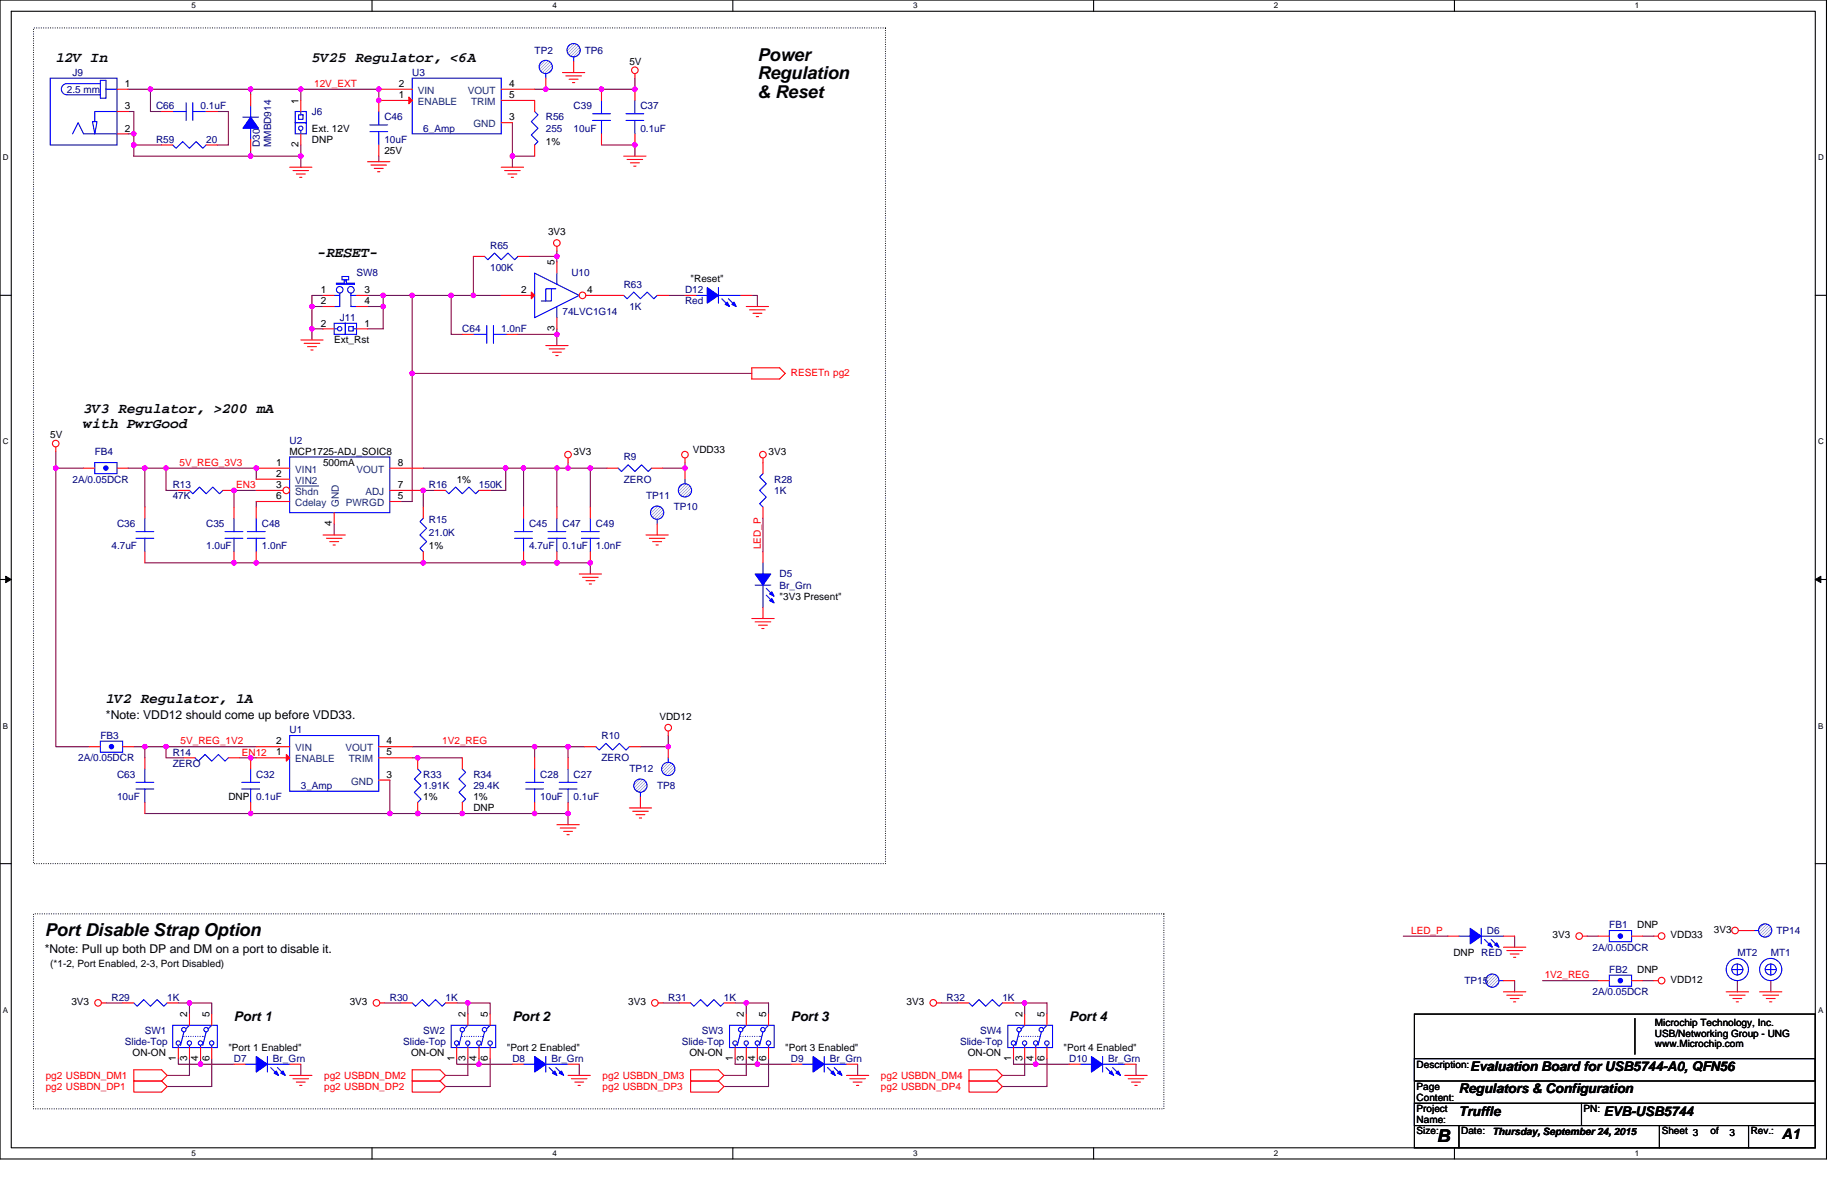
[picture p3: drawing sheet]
<svg xmlns="http://www.w3.org/2000/svg" width="432mm" height="279mm" viewBox="0 0 432 279" stroke-linecap="round" stroke-linejoin="round" font-family="sans-serif">
<defs><g id="words">
<g font-size="4.2">
<text x="177.9" y="14.3">Power</text>
<text x="177.9" y="18.6">Regulation</text>
<text x="177.9" y="22.9">&amp; Reset</text>
<text x="10.5" y="219.7">Port Disable Strap Option</text>
<text x="337.5" y="268.1">B</text>
</g>
<g font-size="3.4">
<text x="13.1" y="14.7">12V In</text>
<text x="73.3" y="14.7">5V25 Regulator, &lt;6A</text>
<text x="74.6" y="60.5">-RESET-</text>
<text x="19.6" y="97.1">3V3 Regulator, &gt;200 mA</text>
<text x="19.6" y="100.5">with PwrGood</text>
<text x="24.9" y="165.1">1V2 Regulator, 1A</text>
<text x="418.6" y="267.4">A1</text>
</g>
<g font-size="3.1">
<text x="55" y="239.7">Port 1</text>
<text x="120.4" y="239.7">Port 2</text>
<text x="185.8" y="239.7">Port 3</text>
<text x="251.2" y="239.7">Port 4</text>
<text x="345.4" y="251.4">Evaluation Board for USB5744-A0, QFN56</text>
<text x="342.8" y="256.7">Regulators &amp; Configuration</text>
<text x="342.8" y="261.9">Truffle</text>
<text x="376.8" y="261.9">EVB-USB5744</text>
</g>
<g font-size="2.9">
<text x="24.9" y="168.7">*Note: VDD12 should come up before VDD33.</text>
<text x="10.5" y="223.7">*Note: Pull up both DP and DM on a port to disable it.</text>
</g>
<g font-size="2.3" fill="#000080">
<text x="17" y="17.8">J9</text>
<text x="96.8" y="17.8">U3</text>
<text x="125.6" y="12.6">TP2</text>
<text x="137.4" y="12.6">TP6</text>
<text x="15.7" y="21.7">2.5 mm</text>
<text x="36.7" y="25.7">C66</text>
<text x="47.1" y="25.7">0.1uF</text>
<text x="73.3" y="27">J6</text>
<text x="90.3" y="28.3">C46</text>
<text x="128.2" y="28.3">R56</text>
<text x="134.8" y="25.7">C39</text>
<text x="150.5" y="25.7">C37</text>
<text x="36.7" y="33.5">R59</text>
<text x="48.4" y="33.5">20</text>
<text x="61.1" y="34.6" transform="rotate(-90 61.1 34.6)">D30</text>
<text x="63.7" y="34.6" transform="rotate(-90 63.7 34.6)">MMBD914</text>
<text x="90.3" y="33.5">10uF</text>
<text x="99.4" y="30.9">6_Amp</text>
<text x="128.2" y="30.9">255</text>
<text x="134.8" y="30.9">10uF</text>
<text x="150.5" y="30.9">0.1uF</text>
<text x="115.1" y="58.4">R65</text>
<text x="83.8" y="64.9">SW8</text>
<text x="115.1" y="63.6">100K</text>
<text x="134.2" y="64.9">U10</text>
<text x="146.5" y="67.5">R63</text>
<text x="160.9" y="68.8">D12</text>
<text x="160.9" y="71.5">Red</text>
<text x="79.8" y="75.4">J11</text>
<text x="108.6" y="78">C64</text>
<text x="117.7" y="78">1.0nF</text>
<text x="132.1" y="74.1">74LVC1G14</text>
<text x="147.8" y="72.8">1K</text>
<text x="22.3" y="106.8">FB4</text>
<text x="68.1" y="104.2">U2</text>
<text x="17" y="113.3">2A/0.05DCR</text>
<text x="146.5" y="108.1">R9</text>
<text x="146.5" y="113.3">ZERO</text>
<text x="181.9" y="113.3">R28</text>
<text x="40.6" y="114.6">R13</text>
<text x="40.6" y="117.2">47K</text>
<text x="100.8" y="114.6">R16</text>
<text x="112.5" y="114.6">150K</text>
<text x="151.8" y="117.2">TP11</text>
<text x="158.3" y="119.8">TP10</text>
<text x="181.9" y="115.9">1K</text>
<text x="27.5" y="123.8">C36</text>
<text x="48.4" y="123.8">C35</text>
<text x="61.5" y="123.8">C48</text>
<text x="100.8" y="122.7">R15</text>
<text x="100.8" y="125.9">21.0K</text>
<text x="124.3" y="123.8">C45</text>
<text x="132.1" y="123.8">C47</text>
<text x="140" y="123.8">C49</text>
<text x="26.2" y="129">4.7uF</text>
<text x="48.4" y="129">1.0uF</text>
<text x="61.5" y="129">1.0nF</text>
<text x="124.3" y="129">4.7uF</text>
<text x="132.1" y="129">0.1uF</text>
<text x="140" y="129">1.0nF</text>
<text x="183.2" y="135.6">D5</text>
<text x="183.2" y="138.2">Br_Grn</text>
<text x="23.6" y="173.5">FB3</text>
<text x="68.1" y="172.2">U1</text>
<text x="141.3" y="173.5">R10</text>
<text x="18.4" y="178.7">2A/0.05DCR</text>
<text x="40.6" y="177.4">R14</text>
<text x="141.3" y="178.7">ZERO</text>
<text x="27.5" y="182.6">C63</text>
<text x="40.6" y="180">ZERO</text>
<text x="60.2" y="182.6">C32</text>
<text x="70.7" y="185.3">3_Amp</text>
<text x="99.4" y="182.6">R33</text>
<text x="99.4" y="185.3">1.91K</text>
<text x="111.2" y="182.6">R34</text>
<text x="111.2" y="185.3">29.4K</text>
<text x="126.9" y="182.6">C28</text>
<text x="134.8" y="182.6">C27</text>
<text x="147.8" y="181.3">TP12</text>
<text x="154.4" y="185.3">TP8</text>
<text x="27.5" y="187.9">10uF</text>
<text x="60.2" y="187.9">0.1uF</text>
<text x="126.9" y="187.9">10uF</text>
<text x="134.8" y="187.9">0.1uF</text>
<text x="349.3" y="219.3">D6</text>
<text x="378.1" y="218">FB1</text>
<text x="417.3" y="219.3">TP14</text>
<text x="374.1" y="223.2">2A/0.05DCR</text>
<text x="408.2" y="224.5">MT2</text>
<text x="416" y="224.5">MT1</text>
<text x="344.1" y="231">TP15</text>
<text x="374.1" y="233.7">2A/0.05DCR</text>
<text x="378.1" y="228.4">FB2</text>
<text x="26.2" y="235">R29</text>
<text x="39.3" y="235">1K</text>
<text x="91.6" y="235">R30</text>
<text x="104.7" y="235">1K</text>
<text x="157" y="235">R31</text>
<text x="170.1" y="235">1K</text>
<text x="222.4" y="235">R32</text>
<text x="235.5" y="235">1K</text>
<text x="29.3" y="245.4">Slide-Top</text>
<text x="34" y="242.8">SW1</text>
<text x="94.7" y="245.4">Slide-Top</text>
<text x="99.4" y="242.8">SW2</text>
<text x="160.1" y="245.4">Slide-Top</text>
<text x="164.8" y="242.8">SW3</text>
<text x="225.6" y="245.4">Slide-Top</text>
<text x="230.3" y="242.8">SW4</text>
<text x="55" y="249.4">D7</text>
<text x="64.1" y="249.4">Br_Grn</text>
<text x="120.4" y="249.4">D8</text>
<text x="129.5" y="249.4">Br_Grn</text>
<text x="185.8" y="249.4">D9</text>
<text x="194.9" y="249.4">Br_Grn</text>
<text x="251.2" y="249.4">D10</text>
<text x="260.3" y="249.4">Br_Grn</text>
</g>
<g font-size="2.3">
<text x="147.8" y="15.2">5V</text>
<text x="29.3" y="20.4">1</text>
<text x="93.7" y="20.4">2</text>
<text x="93.7" y="23">1</text>
<text x="119.6" y="20.4">4</text>
<text x="119.6" y="23">5</text>
<text x="29.3" y="25.6">3</text>
<text x="70.1" y="24.3" transform="rotate(-90 70.1 24.3)">1</text>
<text x="119.6" y="28.3">3</text>
<text x="29.3" y="30.9">2</text>
<text x="70.1" y="34.6" transform="rotate(-90 70.1 34.6)">2</text>
<text x="73.3" y="30.9">Ext. 12V</text>
<text x="73.3" y="33.5">DNP</text>
<text x="128.2" y="34">1%</text>
<text x="90.3" y="36.1">25V</text>
<text x="128.8" y="55.2">3V3</text>
<text x="130.3" y="62.3" transform="rotate(-90 130.3 62.3)">5</text>
<text x="75.4" y="68.8">1</text>
<text x="75.4" y="71.4">2</text>
<text x="85.6" y="68.8">3</text>
<text x="85.6" y="71.4">4</text>
<text x="122.4" y="68.8">2</text>
<text x="137.9" y="68.8">4</text>
<text x="162.2" y="66.2">&quot;Reset&quot;</text>
<text x="75.4" y="76.7">2</text>
<text x="85.6" y="76.7">1</text>
<text x="130.3" y="77.7" transform="rotate(-90 130.3 77.7)">3</text>
<text x="78.5" y="80.6">Ext_Rst</text>
<text x="11.8" y="102.8">5V</text>
<text x="68.1" y="106.8">MCP1725-ADJ_SOIC8</text>
<text x="134.8" y="106.8">3V3</text>
<text x="162.8" y="106.3">VDD33</text>
<text x="180.6" y="106.8">3V3</text>
<text x="64.9" y="109.4">1</text>
<text x="64.9" y="112">2</text>
<text x="75.9" y="109.4">500mA</text>
<text x="93.4" y="109.4">8</text>
<text x="107.3" y="113.3">1%</text>
<text x="64.9" y="117.2">6</text>
<text x="64.9" y="114.6">3</text>
<text x="93.4" y="114.6">7</text>
<text x="93.4" y="117.2">5</text>
<text x="78" y="123.5" transform="rotate(-90 78 123.5)">4</text>
<text x="100.8" y="129">1%</text>
<text x="183.2" y="140.8">&quot;3V3 Present&quot;</text>
<text x="154.9" y="169">VDD12</text>
<text x="64.9" y="174.8">2</text>
<text x="64.9" y="177.4">1</text>
<text x="90.8" y="174.8">4</text>
<text x="90.8" y="177.4">5</text>
<text x="90.8" y="182.6">3</text>
<text x="53.7" y="187.9">DNP</text>
<text x="99.4" y="187.9">1%</text>
<text x="111.2" y="187.9">1%</text>
<text x="111.2" y="190.5">DNP</text>
<text x="364.7" y="220.3">3V3</text>
<text x="384.6" y="218">DNP</text>
<text x="392.5" y="220.3">VDD33</text>
<text x="402.7" y="219">3V3</text>
<text x="11.8" y="227.1">(*1-2, Port Enabled, 2-3, Port Disabled)</text>
<text x="341.4" y="224.5">DNP RED</text>
<text x="384.6" y="228.4">DNP</text>
<text x="392.5" y="230.8">VDD12</text>
<text x="16.8" y="236">3V3</text>
<text x="44" y="238.9" transform="rotate(-90 44 238.9)">2</text>
<text x="49.2" y="238.9" transform="rotate(-90 49.2 238.9)">5</text>
<text x="82.2" y="236">3V3</text>
<text x="109.4" y="238.9" transform="rotate(-90 109.4 238.9)">2</text>
<text x="114.6" y="238.9" transform="rotate(-90 114.6 238.9)">5</text>
<text x="147.6" y="236">3V3</text>
<text x="174.8" y="238.9" transform="rotate(-90 174.8 238.9)">2</text>
<text x="180" y="238.9" transform="rotate(-90 180 238.9)">5</text>
<text x="213" y="236">3V3</text>
<text x="240.2" y="238.9" transform="rotate(-90 240.2 238.9)">2</text>
<text x="245.4" y="238.9" transform="rotate(-90 245.4 238.9)">5</text>
<text x="388.8" y="241">Microchip Technology, Inc.</text>
<text x="388.8" y="243.4">USB/Networking Group - UNG</text>
<text x="388.8" y="245.9">www.Microchip.com</text>
<text x="31.2" y="248.1">ON-ON</text>
<text x="41.3" y="249.1" transform="rotate(-90 41.3 249.1)">1</text>
<text x="44" y="249.1" transform="rotate(-90 44 249.1)">3</text>
<text x="46.6" y="249.1" transform="rotate(-90 46.6 249.1)">4</text>
<text x="49.2" y="249.1" transform="rotate(-90 49.2 249.1)">6</text>
<text x="53.7" y="246.7">&quot;Port 1 Enabled&quot;</text>
<text x="96.6" y="248.1">ON-ON</text>
<text x="106.7" y="249.1" transform="rotate(-90 106.7 249.1)">1</text>
<text x="109.4" y="249.1" transform="rotate(-90 109.4 249.1)">3</text>
<text x="112" y="249.1" transform="rotate(-90 112 249.1)">4</text>
<text x="114.6" y="249.1" transform="rotate(-90 114.6 249.1)">6</text>
<text x="119.1" y="246.7">&quot;Port 2 Enabled&quot;</text>
<text x="162" y="248.1">ON-ON</text>
<text x="172.1" y="249.1" transform="rotate(-90 172.1 249.1)">1</text>
<text x="174.8" y="249.1" transform="rotate(-90 174.8 249.1)">3</text>
<text x="177.4" y="249.1" transform="rotate(-90 177.4 249.1)">4</text>
<text x="180" y="249.1" transform="rotate(-90 180 249.1)">6</text>
<text x="184.5" y="246.7">&quot;Port 3 Enabled&quot;</text>
<text x="227.4" y="248.1">ON-ON</text>
<text x="237.6" y="249.1" transform="rotate(-90 237.6 249.1)">1</text>
<text x="240.2" y="249.1" transform="rotate(-90 240.2 249.1)">3</text>
<text x="242.8" y="249.1" transform="rotate(-90 242.8 249.1)">4</text>
<text x="245.4" y="249.1" transform="rotate(-90 245.4 249.1)">6</text>
<text x="249.9" y="246.7">&quot;Port 4 Enabled&quot;</text>
<text x="332.8" y="250.7">Description:</text>
<text x="332.8" y="255.9">Page</text>
<text x="332.8" y="263.7">Name:</text>
<text x="332.8" y="258.5">Content:</text>
<text x="332.8" y="261.1">Project</text>
<text x="372" y="261.1">PN:</text>
<text x="332.8" y="266.4">Size:</text>
<text x="343.3" y="266.4">Date:</text>
<text x="350.6" y="266.4">Thursday, September 24, 2015</text>
<text x="390.4" y="266.4">Sheet 3</text>
<text x="401.9" y="266.4">of</text>
<text x="406.3" y="266.6">3</text>
<text x="411.3" y="266.4">Rev.:</text>
</g>
<g font-size="2.3" fill="#f00">
<text x="73.8" y="20.4">12V_EXT</text>
<text x="185.8" y="88.2">RESETn pg2</text>
<text x="42.2" y="109.4">5V_REG_3V3</text>
<text x="55.5" y="114.6">EN3</text>
<text x="178.7" y="129" transform="rotate(-90 178.7 129)">LED_P</text>
<text x="42.4" y="174.8">5V_REG_1V2</text>
<text x="56.8" y="177.4">EN12</text>
<text x="103.9" y="174.8">1V2_REG</text>
<text x="331.5" y="219.3">LED_P</text>
<text x="362.9" y="229.7">1V2_REG</text>
<text x="10.8" y="253.3">pg2 USBDN_DM1</text>
<text x="10.8" y="255.9">pg2 USBDN_DP1</text>
<text x="76.2" y="253.3">pg2 USBDN_DM2</text>
<text x="76.2" y="255.9">pg2 USBDN_DP2</text>
<text x="141.6" y="255.9">pg2 USBDN_DP3</text>
<text x="141.6" y="253.3">pg2 USBDN_DM3</text>
<text x="207" y="255.9">pg2 USBDN_DP4</text>
<text x="207" y="253.3">pg2 USBDN_DM4</text>
</g>
<g font-size="2.3" fill="#004080">
<text x="98.1" y="22">VIN</text>
<text x="109.9" y="22">VOUT</text>
<text x="98.1" y="24.6">ENABLE</text>
<text x="110.7" y="24.6">TRIM</text>
<text x="111.2" y="29.9">GND</text>
<text x="69.4" y="111">VIN1</text>
<text x="69.4" y="113.6">VIN2</text>
<text x="83.7" y="111">VOUT</text>
<text x="69.4" y="116.2">Shdn</text>
<text x="69.4" y="118.8">Cdelay</text>
<text x="79.6" y="119.1" transform="rotate(-90 79.6 119.1)">GND</text>
<text x="81.3" y="118.8">PWRGD</text>
<text x="85.8" y="116.2">ADJ</text>
<text x="69.4" y="176.4">VIN</text>
<text x="69.4" y="179">ENABLE</text>
<text x="81.1" y="176.4">VOUT</text>
<text x="81.9" y="179">TRIM</text>
<text x="82.5" y="184.2">GND</text>
</g>
<g font-size="1.9">
<text x="45" y="2">5</text>
<text x="129.8" y="2">4</text>
<text x="214.5" y="2">3</text>
<text x="299.3" y="2">2</text>
<text x="384.1" y="2">1</text>
<text x=".7" y="37.7">D</text>
<text x="427.1" y="37.7">D</text>
<text x=".7" y="104.4">C</text>
<text x="427.1" y="104.4">C</text>
<text x=".7" y="171.1">B</text>
<text x="427.1" y="171.1">B</text>
<text x=".7" y="237.8">A</text>
<text x="427.1" y="237.8">A</text>
<text x="45" y="271.4">5</text>
<text x="129.8" y="271.4">4</text>
<text x="214.5" y="271.4">3</text>
<text x="299.3" y="271.4">2</text>
<text x="384.1" y="271.4">1</text>
</g>
</g></defs>
<path d="M0 0h429.1v272.1h-429.1zM2.6 2.6h423.9v266.9h-423.9z" fill="none" stroke="#000" stroke-width=".25"/>
<g fill="#fff">
<path d="M45 .3h1.1v2.1h-1.1z"/>
<path d="M45 269.8h1.1v2.1h-1.1z"/>
</g>
<path d="M87.4 0v2.6M87.4 269.5v2.6" fill="none" stroke="#000" stroke-width=".25"/>
<g fill="#fff">
<path d="M129.8 .3h1v2.1h-1z"/>
<path d="M129.8 269.8h1v2.1h-1z"/>
</g>
<path d="M172.2 0v2.6M172.2 269.5v2.6" fill="none" stroke="#000" stroke-width=".25"/>
<g fill="#fff">
<path d="M214.5 .3h1.1v2.1h-1.1z"/>
<path d="M214.5 269.8h1.1v2.1h-1.1z"/>
</g>
<path d="M256.9 0v2.6M256.9 269.5v2.6" fill="none" stroke="#000" stroke-width=".25"/>
<g fill="#fff">
<path d="M299.3 .3h1v2.1h-1z"/>
<path d="M299.3 269.8h1v2.1h-1z"/>
</g>
<path d="M341.7 0v2.6M341.7 269.5v2.6" fill="none" stroke="#000" stroke-width=".25"/>
<g fill="#fff">
<path d="M384.1 .3h1v2.1h-1z"/>
<path d="M384.1 269.8h1v2.1h-1z"/>
<path d="M.7 36h1.3v2.1h-1.3z"/>
<path d="M427.1 36h1.4v2.1h-1.4z"/>
<path d="M.7 102.7h1.3v2.1h-1.3z"/>
<path d="M427.1 102.7h1.4v2.1h-1.4z"/>
</g>
<path d="M0 69.3h2.6M426.5 69.3h2.6" fill="none" stroke="#000" stroke-width=".25"/>
<g fill="#fff">
<path d="M.7 169.4h1.2v2.1h-1.2z"/>
<path d="M427.1 169.4h1.3v2.1h-1.3z"/>
</g>
<path d="M0 136.1h2.6M426.5 136.1h2.6" fill="none" stroke="#000" stroke-width=".25"/>
<path d="M1.3 135.3l1.3 .8-1.3 .7zM426.5 136.1l1.3-.8v1.5z" fill="#000" stroke="#000" stroke-width=".23"/>
<g fill="#fff">
<path d="M.7 236.1h1.2v2.1h-1.2z"/>
<path d="M427.1 236.1h1.3v2.1h-1.3z"/>
</g>
<path d="M0 202.8h2.6M426.5 202.8h2.6M332.3 238.1h94.2v31.4h-94.2zM384.1 239.1v8.4M332.3 259h94.2v5.3h-94.2zM332.3 248.6h94.2v5.2h-94.2zM371.5 259v5.3M342.8 264.3v5.2M389.8 264.3v5.2M410.8 264.3v5.2" fill="none" stroke="#000" stroke-width=".25"/>
<path d="M7.9 6.6h200.1v196.2h-200.1zM7.9 214.6h265.5v45.7h-265.5z" fill="none" stroke="#000" stroke-width=".25" stroke-dasharray="0 .5"/>
<g fill="none" stroke="#800040" stroke-width=".25">
<path d="M149.2 18.4v2.6h-23.6M30.1 21h5.2M30.1 26.2h1.3v5.2M30.1 31.4h1.3M31.4 34v2.7h27.5M31.4 31.4v2.6M31.4 34h6.6M35.3 21h23.6M35.3 21v5.2h2.7M51.1 26.2h2.6v7.8h-2.6M58.9 36.7h11.8M58.9 21h11.8"/>
<path d="M58.9 21v1.3M58.9 35.3v1.4M70.7 21v2.6M70.7 21h18.3v2.6M70.7 34v2.7M70.7 36.7v2.6M89 36.7v1.3M120.4 36.7v2.6M120.4 36.7h5.2M120.4 28.8v7.9M141.3 34h7.9v2.7M130.8 58.9v1.3"/>
<path d="M73.3 72v5.2M73.3 77.2v2.6M73.3 72h2.6M73.3 77.2h2.6M75.9 69.4h-2.6v2.6M86.4 69.4h3.6M86.4 72h3.6M90 72v5.2h-3.6M90 69.4h6.8M90 69.4v2.6M96.8 69.4v18.3M96.8 69.4h9.2"/>
<path d="M106 69.4v9.1h2.6M106 69.4h5.2M111.2 60.2v9.2M111.2 69.4h6.6M121.7 78.5h9.1M124.3 60.2h6.5M130.8 77.2v1.3M130.8 78.5v2.6M130.8 60.2v1.3M157 69.4h3.9M176.6 69.4h1.3v2.6M96.8 87.7h79.8"/>
<path d="M96.8 87.7v30.1h-2.6M13.1 109.9h6.5M13.1 106v3.9M13.1 109.9v65.4h7.9M30.1 109.9h3.9M34 109.9h5M34 109.9v9.2M39 109.9v5.2h2.9M39 109.9h21.2v2.6M60.2 117.8v1.3M60.2 115.1h-5.2v4M99.4 109.9h19.4"/>
<path d="M102.1 115.1h-2.7v4M118.8 109.9v5.2h-3.7M118.8 109.9h4.2M123 109.9h7.8M123 109.9v9.2M130.8 109.9v9.2M130.8 109.9h2.7M133.5 108.6v1.3M133.5 109.9h5.2M138.7 109.9v9.2M138.7 109.9h3.9M160.9 108.6v1.3h-5.2"/>
<path d="M34 132.1h104.7v2.7M78.5 123v2.6M179.2 121.7v7.8M31.4 175.3h2.6v2.6M34 175.3h5M39 175.3v2.6h4.2M39 175.3h21.2M56.3 177.9h3.9M96.8 175.3h28.8M96.8 177.9h11.8M125.6 175.3h7.9M125.6 175.3v2.6"/>
<path d="M133.5 175.3v2.6M133.5 175.3h3.9M157 172.7v2.6h-6.5M34 191h57.6M91.6 191h41.9v2.6M91.6 183.2v7.8M329.7 219.8h10.4M355.8 219.8v2.6M372.8 219.8h2.7M385.9 219.8h2.6M24.9 235.5h3.9M41.9 235.5h2.6"/>
<path d="M44.5 235.5v2.6M44.5 235.5h5.2v2.6M90.3 235.5h3.9M107.3 235.5h2.6M109.9 235.5v2.6M109.9 235.5h5.2v2.6M155.7 235.5h3.9M172.7 235.5h2.6M175.3 235.5v2.6M175.3 235.5h5.3v2.6M221.1 235.5h3.9M238.1 235.5h2.6"/>
<path d="M240.7 235.5v2.6M240.7 235.5h5.3v2.6M355.8 230.3v2.6M362.4 230.3h13.1M385.9 230.3h2.6M408.2 230.3v2.6M416 230.3v2.6M41.9 248.6v1.3h5.2M44.5 248.6v3.9h-5.2M47.1 249.9h7.9M47.1 248.6v1.3M49.7 248.6v6.5h-10.4"/>
<path d="M70.7 249.9v2.6M107.3 248.6v1.3h5.2M109.9 248.6v3.9h-5.2M112.5 249.9h7.9M112.5 248.6v1.3M115.1 248.6v6.5h-10.4M136.1 249.9v2.6M172.7 248.6v1.3h5.2M175.3 248.6v3.9h-5.2M177.9 248.6v1.3h7.9M180.6 248.6v6.5h-10.5M201.5 249.9v2.6"/>
<path d="M238.1 248.6v1.3h5.2M240.7 248.6v3.9h-5.2M243.3 248.6v1.3h7.9M246 248.6v6.5h-10.5M266.9 249.9v2.6"/>
</g>
<g fill="#f0f" stroke="#f0f" stroke-width=".25">
<circle cx="47.1" cy="249.9" r=".52"/>
<circle cx="112.5" cy="249.9" r=".52"/>
<circle cx="177.9" cy="249.9" r=".52"/>
<circle cx="243.3" cy="249.9" r=".52"/>
<circle cx="240.7" cy="235.5" r=".51"/>
<circle cx="130.8" cy="60.2" r=".52"/>
<circle cx="111.2" cy="69.4" r=".52"/>
<circle cx="175.3" cy="235.5" r=".51"/>
<circle cx="109.9" cy="235.5" r=".51"/>
<circle cx="44.5" cy="235.5" r=".51"/>
<circle cx="58.9" cy="36.6" r=".52"/>
<circle cx="58.9" cy="20.9" r=".52"/>
<circle cx="31.4" cy="31.4" r=".51"/>
<circle cx="35.3" cy="20.9" r=".52"/>
<circle cx="31.4" cy="34" r=".52"/>
<circle cx="149.1" cy="34" r=".52"/>
<circle cx="149.1" cy="20.9" r=".52"/>
<circle cx="89" cy="23.6" r=".52"/>
<circle cx="89" cy="20.9" r=".52"/>
<circle cx="70.6" cy="20.9" r=".52"/>
<circle cx="141.3" cy="20.9" r=".52"/>
<circle cx="128.2" cy="20.9" r=".52"/>
<circle cx="120.4" cy="36.6" r=".52"/>
<circle cx="70.6" cy="36.6" r=".52"/>
<circle cx="13.1" cy="109.9" r=".51"/>
<circle cx="138.7" cy="132.1" r=".52"/>
<circle cx="130.8" cy="132.1" r=".52"/>
<circle cx="99.4" cy="115.1" r=".52"/>
<circle cx="133.4" cy="175.3" r=".52"/>
<circle cx="157" cy="175.3" r=".51"/>
<circle cx="99.4" cy="132.1" r=".52"/>
<circle cx="39" cy="175.3" r=".52"/>
<circle cx="34" cy="175.3" r=".52"/>
<circle cx="58.9" cy="177.9" r=".52"/>
<circle cx="98.1" cy="177.9" r=".52"/>
<circle cx="58.9" cy="191" r=".52"/>
<circle cx="133.4" cy="191" r=".52"/>
<circle cx="125.6" cy="191" r=".52"/>
<circle cx="108.6" cy="191" r=".52"/>
<circle cx="125.6" cy="175.3" r=".52"/>
<circle cx="98.1" cy="191" r=".52"/>
<circle cx="91.6" cy="191" r=".52"/>
<circle cx="118.8" cy="109.9" r=".52"/>
<circle cx="34" cy="109.9" r=".52"/>
<circle cx="123" cy="132.1" r=".52"/>
<circle cx="39" cy="109.9" r=".52"/>
<circle cx="55" cy="115.1" r=".52"/>
<circle cx="60.2" cy="109.9" r=".52"/>
<circle cx="138.7" cy="109.9" r=".52"/>
<circle cx="130.8" cy="109.9" r=".51"/>
<circle cx="123" cy="109.9" r=".51"/>
<circle cx="160.9" cy="109.9" r=".52"/>
<circle cx="60.2" cy="132.1" r=".52"/>
<circle cx="55" cy="132.1" r=".52"/>
<circle cx="133.4" cy="109.9" r=".52"/>
<circle cx="90" cy="72" r=".51"/>
<circle cx="73.3" cy="77.2" r=".52"/>
<circle cx="90" cy="69.4" r=".52"/>
<circle cx="96.8" cy="87.7" r=".52"/>
<circle cx="96.8" cy="69.4" r=".52"/>
<circle cx="130.8" cy="78.5" r=".51"/>
<circle cx="106" cy="69.4" r=".52"/>
<circle cx="73.3" cy="72" r=".52"/>
</g>
<g fill="none" stroke="#f00" stroke-width=".25">
<path d="M132.1 17h5.3M132.9 17.8h3.7M133.7 18.6h2.1M134.5 19.4h.5M149.2 17.3v1.1M68.1 39.3h5.2M86.4 38h5.2M87.1 38.8h3.7M87.9 39.5h2.1M117.8 39.3h5.2M146.5 36.7h5.3M147.3 37.4h3.7"/>
<path d="M148.1 38.2h2.1M148.9 39h.5M68.8 40h3.7M69.6 40.9h2.1M70.4 41.6h.5M88.7 40.3h.5M118.5 40h3.7M119.3 40.9h2.1M120.1 41.6h.5M130.8 57.8v1.1M70.7 79.8h5.2M111.2 60.2h2.6"/>
<path d="M121.7 60.2h2.6M143.9 69.4h2.6M154.4 69.4h2.6M175.3 72h5.3M176.1 72.7h3.7M176.9 73.6h2.1M177.7 74.3h.5M71.5 80.6h3.6M72.2 81.4h2.1M73 82.2h.6M128.2 81.1h5.3M129 81.9h3.7"/>
<path d="M129.8 82.7h2.1M130.6 83.5h.5M176.6 86.4h6.6l1.3 1.3-1.3 1.3h-6.6zM13.1 104.9v1.1M99.4 119.1v2.6M102.1 115.1h2.6M112.5 115.1h2.6M130.8 119.1v2.6M133.5 107.5v1.1M142.6 109.9h2.6M153.1 109.9h2.6M160.9 107.5v1.1"/>
<path d="M179.2 107.5v1.1M75.9 125.6h5.2M76.7 126.4h3.6M77.5 127.2h2.1M78.3 128h.5M99.4 129.5v2.6M130.8 129.5v2.6M136.1 134.8h5.2M136.9 135.6h3.6M137.6 136.3h2.1M138.4 137.1h.6M151.8 125.6h5.2"/>
<path d="M152.5 126.4h3.7M153.3 127.2h2.1M154.1 128h.5M176.6 145.2h5.3M177.4 146h3.7M178.2 146.8h2.1M179 147.6h.5M43.2 177.9h2.6M53.7 177.9h2.6M60.2 175.3h7.9M60.2 177.9h7.9M89 177.9h7.8"/>
<path d="M89 175.3h7.8M157 171.7v1M89 183.2h2.6M130.8 193.6h5.3M131.6 194.4h3.7M132.4 195.2h2.1M133.2 196h.5M147.8 189.7h5.3M148.6 190.5h3.7M149.4 191.3h2.1M150.2 192.1h.5M371.8 219.8h1"/>
<path d="M388.5 219.8h1.1M408.4 218.5h1.1M23.8 235.5h1.1M89.2 235.5h1.1M94.2 235.5h2.6M104.7 235.5h2.6M154.6 235.5h1.1M220 235.5h1.1M353.2 232.9h5.3M353.2 222.4h5.3M354 233.7h3.7M354 223.2h3.7"/>
<path d="M354.8 234.4h2.1M354.8 224h2.1M355.6 235.2h.5M355.6 224.8h.5M375.5 230.3h2.6M383.3 230.3h2.6M388.5 230.3h1.1M405.5 232.9h5.3M406.3 233.7h3.7M407.1 234.4h2.1M407.9 235.2h.5M413.4 232.9h5.2"/>
<path d="M414.2 233.7h3.6M415 234.4h2M415.7 235.2h.6M416 230.3h.1M31.4 251.2h6.6l1.3 1.3-1.3 1.3h-6.6zM31.4 253.8h6.6l1.3 1.3-1.3 1.3h-6.6zM68.1 252.5h5.2M68.8 253.3h3.7M69.6 254.1h2.1M70.4 254.8h.5M96.8 251.2h6.6l1.3 1.3-1.3 1.3h-6.6zM96.8 253.8h6.6l1.3 1.3-1.3 1.3h-6.6z"/>
<path d="M133.5 252.5h5.2M134.2 253.3h3.7M135 254.1h2.1M135.8 254.8h.5M162.2 253.8h6.6l1.3 1.3-1.3 1.3h-6.6zM162.2 251.2h6.6l1.3 1.3-1.3 1.3h-6.6zM198.9 252.5h5.2M199.6 253.3h3.7M200.4 254.1h2.1M201.2 254.8h.5M227.6 253.8h6.6l1.3 1.3-1.3 1.3h-6.6zM227.6 251.2h6.6l1.3 1.3-1.3 1.3h-6.6z"/>
<path d="M264.3 252.5h5.2M265 253.3h3.7M265.8 254.1h2.1M266.6 254.8h.5"/>
<circle cx="149.2" cy="16.5" r=".77"/>
<circle cx="130.8" cy="57.1" r=".77"/>
<circle cx="13.1" cy="104.1" r=".77"/>
<circle cx="133.4" cy="106.8" r=".77"/>
<circle cx="160.9" cy="106.8" r=".77"/>
<circle cx="179.2" cy="106.8" r=".77"/>
<circle cx="157" cy="170.9" r=".78"/>
<circle cx="371" cy="219.8" r=".77"/>
<circle cx="390.4" cy="219.8" r=".78"/>
<circle cx="407.6" cy="218.5" r=".77"/>
<circle cx="23" cy="235.5" r=".77"/>
<circle cx="88.4" cy="235.5" r=".77"/>
<circle cx="153.8" cy="235.5" r=".77"/>
<circle cx="219.3" cy="235.5" r=".77"/>
<circle cx="390.4" cy="230.2" r=".78"/>
</g>
<g fill="none" stroke="#00f" stroke-width=".25">
<path d="M113.8 60.2l.8 .8 1.6-1.6 1.6 1.6 1.5-1.6 1.6 1.6 .8-.8M146.5 69.4l.8 .7 1.6-1.5 1.6 1.5 1.5-1.5 1.6 1.5 .8-.7M104.7 115.1l.8 .8 1.5-1.5 1.6 1.5 1.6-1.5 1.5 1.5 .8-.8M145.2 109.9l.8 .8 1.6-1.6 1.6 1.6 1.5-1.6 1.6 1.6 .8-.8M99.4 121.7l-.7 .8 1.5 1.5-1.5 1.6 1.5 1.6-1.5 1.6 .7 .7M128.8 124.8h4.1M128.8 126.4h4.1M130.8 126.4v3.1M130.8 121.7v3.1M45.8 177.9l.8 .8 1.6-1.6 1.5 1.6 1.6-1.6 1.6 1.6 .8-.8M68.1 172.7h20.9v13.1h-20.9zM96.8 235.5l.8 .8 1.6-1.6 1.6 1.6 1.5-1.6 1.6 1.6 .8-.8"/>
<path d="M378.1 228.9h5.2v2.7h-5.2zM414.7 227.6h2.6M416 226.3v2.6"/>
<circle cx="416" cy="227.6" r="2.6"/>
<circle cx="416" cy="227.6" r="1.3"/>
</g>
<circle cx="380.7" cy="230.2" r=".52" fill="#00f" stroke="#00f" stroke-width=".25"/>
<path d="M67.3 177.1l.8 .8-.8 .8z" fill="#f00" stroke="#f00" stroke-width=".25"/>
<circle cx="350.6" cy="230.2" r="1.56" fill="#fff"/>
<g fill="#00f" stroke="#00f" stroke-width=".25">
<path d="M345.4 218l2.6 1.8-2.6 1.8z" fill-rule="evenodd"/>
<path d="M351.6 221.4l.6 1-1.1-.5z" fill-rule="evenodd"/>
<path d="M350.1 221.4l.5 1-1.1-.5z" fill-rule="evenodd"/>
<circle cx="350.6" cy="230.2" r="1.56"/>
</g>
<g fill="none" stroke="#00f" stroke-width=".25">
<path d="M40.6 34l.8 .8 1.5-1.5 1.6 1.5 1.6-1.5 1.5 1.5 .8-.8M86.9 29.3h4.2M86.9 30.9h4.2M89 30.9v3.1M89 26.2v3.1M147.1 26.7h4.1M147.1 28.3h4.1M149.2 28.3v3.1M149.2 23.6v3.1M44.5 115.1l.8 .8 1.6-1.5 1.5 1.5 1.6-1.5 1.6 1.5 .7-.8M179.2 111.2l-.7 .8 1.5 1.6-1.5 1.5 1.5 1.6-1.5 1.6 .7 .8M120.9 124.8h4.2"/>
<path d="M120.9 126.4h4.2M123 126.4v3.1M123 121.7v3.1M140 175.3l.8 .8 1.5-1.6 1.6 1.6 1.6-1.6 1.6 1.6 .7-.8M98.1 180.6l.8 .7-1.6 1.6 1.6 1.6-1.6 1.5 1.6 1.6-.8 .8M123.5 183.7h4.2M123.5 185.3h4.2M125.6 185.3v3.1M125.6 180.6v3.1M342.8 219.8h2.6M348 218v3.6M348 219.8h5.2"/>
<path d="M31.4 235.5l.8 .8 1.6-1.6 1.5 1.6 1.6-1.6 1.6 1.6 .8-.8M348.8 220.6l1.5 1.5M350.3 220.6l1.6 1.5M352.2 230.3h1"/>
</g>
<g fill="none" stroke="#f00" stroke-width=".25">
<path d="M38 34h2.6M48.4 34h2.7M89 23.6v2.6M89 34v2.7M149.2 21v2.6M149.2 31.4v2.6M41.9 115.1h2.6M52.3 115.1h2.7M123 119.1v2.6M179.2 108.6v2.6M179.2 119.1v2.6M123 129.5v2.6"/>
<path d="M98.1 177.9v2.7M125.6 177.9v2.7M137.4 175.3h2.6M147.8 175.3h2.7M98.1 188.4v2.6M125.6 188.4v2.6M340.1 219.8h2.7M353.2 219.8h2.6M28.8 235.5h2.6M39.3 235.5h2.6M353.2 230.3h2.6"/>
</g>
<circle cx="157" cy="180.5" r="1.56" fill="#fff"/>
<g fill="#00f" stroke="#00f" stroke-width=".25">
<path d="M58.9 27.5l1.8 2.6h-3.6z" fill-rule="evenodd"/>
<path d="M60.2 248.1l2.6 1.8-2.6 1.8z" fill-rule="evenodd"/>
<path d="M66.5 251.4l.5 1.1-1-.5z" fill-rule="evenodd"/>
<path d="M64.9 251.4l.5 1.1-1-.5z" fill-rule="evenodd"/>
<circle cx="157" cy="180.5" r="1.56"/>
</g>
<g fill="none" stroke="#00f" stroke-width=".25">
<path d="M57.1 27.5h3.6M58.9 30.1v2.6M58.9 24.9v2.6M69.4 26.2h2.6v2.6h-2.6zM69.4 28.8h2.6v2.6h-2.6zM70.1 27h1.1v1h-1.1zM70.7 26.2v.8M70.7 30.6v.8M78.5 75.9h2.6v2.6h-2.6zM78.5 77.2h.8M81.1 75.9h2.7v2.6h-2.7zM81.9 76.7h1.1v1h-1.1z"/>
<path d="M83 77.2h.8M68.1 107.3h23.5v13.1h-23.5zM136.6 124.8h4.2M136.6 126.4h4.2M138.7 126.4v3.1M138.7 121.7v3.1M157 177.9v1.1M57.6 249.9h2.6M62.8 248.1v3.6M62.8 249.9h5.3M63.6 250.7l1.6 1.5M65.2 250.7l1.5 1.5"/>
<path d="M171.4 240.7h10.5v5.3h-10.5zM172.7 245.4v.6M174 242.3l-.8 3.1M175.3 245.4v.6M175.3 240.7l-.8 .8M177.9 245.4v.6M179.2 242.3l-.7 3.1M180.6 240.7l-.8 .8M180.6 245.4v.6"/>
<circle cx="70.6" cy="30.1" r=".52"/>
<circle cx="79.8" cy="77.2" r=".52"/>
<circle cx="172.7" cy="244.9" r=".52"/>
<circle cx="174" cy="241.8" r=".52"/>
<circle cx="175.3" cy="244.9" r=".51"/>
<circle cx="177.9" cy="244.9" r=".52"/>
<circle cx="179.2" cy="241.8" r=".52"/>
<circle cx="180.5" cy="244.9" r=".52"/>
</g>
<g fill="none" stroke="#f00" stroke-width=".25">
<path d="M58.9 32.7v2.6M58.9 22.3v2.6M70.7 23.6v2.6M70.7 31.4v2.6M75.9 77.2h2.6M83.8 77.2h2.6M60.2 109.9h7.9M91.6 109.9h7.8M138.7 119.1v2.6M78.5 120.4v2.6M138.7 129.5v2.6M157 175.3v2.6"/>
<path d="M175.3 238.1v2.6M180.6 238.1v2.6M55 249.9h2.6M68.1 249.9h2.6M172.7 246v2.6M175.3 246v2.6M177.9 246v2.6M180.6 246v2.6"/>
</g>
<path d="M174 243.3h4.7M178.7 243.3h.1" fill="none" stroke="#00f" stroke-width=".25" stroke-dasharray="0 .5"/>
<circle cx="67.3" cy="115.1" r=".77" fill="#fff" stroke="#f00" stroke-width=".25"/>
<g fill="none" stroke="#f00" stroke-width=".25">
<path d="M55 119.1v2.6M60.2 117.8h7.9M60.2 112.5h7.9M60.2 119.1v2.6M60.2 115.1h6.3M91.6 115.1h7.8M91.6 117.8h2.6M55 129.5v2.6M60.2 129.5v2.6M58.9 177.9v2.7M133.5 177.9v2.7M58.9 188.4v2.6"/>
<path d="M133.5 188.4v2.6M109.9 238.1v2.6M115.1 238.1v2.6M408.2 230.3h.1M107.3 246v2.6M109.9 246v2.6M112.5 246v2.6M115.1 246v2.6"/>
</g>
<path d="M69.4 114.1h5.5" fill="none" stroke="#004080" stroke-width=".23"/>
<g fill="none" stroke="#00f" stroke-width=".25">
<path d="M52.9 124.8h4.2M52.9 126.4h4.2M55 126.4v3.1M55 121.7v3.1M58.1 124.8h4.2M58.1 126.4h4.2M60.2 126.4v3.1M60.2 121.7v3.1M56.8 183.7h4.2M56.8 185.3h4.2M58.9 185.3v3.1M58.9 180.6v3.1"/>
<path d="M131.4 183.7h4.2M131.4 185.3h4.2M133.5 185.3v3.1M133.5 180.6v3.1M406.8 227.6h2.7M408.2 226.3v2.6M106 240.7h10.5v5.3h-10.5zM107.3 245.4v.6M108.6 242.3l-.8 3.1M109.9 245.4v.6M109.9 240.7l-.8 .8M112.5 245.4v.6"/>
<path d="M113.8 242.3l-.7 3.1M115.1 240.7l-.7 .8M115.1 245.4v.6"/>
<circle cx="408.2" cy="227.6" r="1.3"/>
<circle cx="408.2" cy="227.6" r="2.61"/>
<circle cx="107.3" cy="244.9" r=".52"/>
<circle cx="108.6" cy="241.8" r=".52"/>
<circle cx="109.9" cy="244.9" r=".51"/>
<circle cx="112.5" cy="244.9" r=".52"/>
<circle cx="113.8" cy="241.8" r=".52"/>
<circle cx="115.1" cy="244.9" r=".52"/>
</g>
<path d="M108.6 243.3h4.7M113.3 243.3h.1" fill="none" stroke="#00f" stroke-width=".25" stroke-dasharray="0 .5"/>
<circle cx="414.7" cy="218.5" r="1.56" fill="#fff"/>
<g fill="#00f" stroke="#00f" stroke-width=".25">
<path d="M125.6 248.1l2.6 1.8-2.6 1.8z" fill-rule="evenodd"/>
<path d="M131.9 251.4l.5 1.1-1-.5z" fill-rule="evenodd"/>
<path d="M130.3 251.4l.5 1.1-1-.5z" fill-rule="evenodd"/>
<circle cx="414.7" cy="218.5" r="1.56"/>
</g>
<path d="M412.1 218.5h1M162.2 235.5l.8 .8 1.6-1.6 1.6 1.6 1.5-1.6 1.6 1.6 .8-.8M123 249.9h2.6M128.2 248.1v3.6M128.2 249.9h5.3M129 250.7l1.6 1.5M130.6 250.7l1.5 1.5" fill="none" stroke="#00f" stroke-width=".25"/>
<path d="M409.5 218.5h2.6M159.6 235.5h2.6M170.1 235.5h2.6M120.4 249.9h2.6M133.5 249.9h2.6" fill="none" stroke="#f00" stroke-width=".25"/>
<circle cx="128.2" cy="15.7" r="1.56" fill="#fff"/>
<g fill="#00f" stroke="#00f" stroke-width=".25">
<path d="M191 248.1l2.6 1.8-2.6 1.8z" fill-rule="evenodd"/>
<path d="M197.3 251.4l.5 1.1-1-.5z" fill-rule="evenodd"/>
<path d="M195.7 251.4l.5 1.1-1-.5z" fill-rule="evenodd"/>
<circle cx="128.2" cy="15.7" r="1.56"/>
</g>
<path d="M128.2 17.3v1.1M31.9 124.8h4.2M31.9 126.4h4.2M34 126.4v3.1M34 121.7v3.1M188.4 249.9h2.6M193.6 248.1v3.6M193.6 249.9h5.3M194.4 250.7l1.6 1.5M196 250.7l1.5 1.5" fill="none" stroke="#00f" stroke-width=".25"/>
<path d="M128.2 18.4v2.6M34 119.1v2.6M34 129.5v2.6M185.8 249.9h2.6M198.9 249.9h2.6" fill="none" stroke="#f00" stroke-width=".25"/>
<circle cx="134.7" cy="11.8" r="1.56" fill="#fff"/>
<g fill="#00f" stroke="#00f" stroke-width=".25">
<path d="M256.4 248.1l2.6 1.8-2.6 1.8z" fill-rule="evenodd"/>
<path d="M262.7 251.4l.5 1.1-1-.5z" fill-rule="evenodd"/>
<path d="M261.1 251.4l.5 1.1-1-.5z" fill-rule="evenodd"/>
<circle cx="134.7" cy="11.8" r="1.56"/>
</g>
<path d="M96.8 18.4h21v13h-21zM134.8 13.4v1M40.6 26.2h3.1M43.7 24.1v4.2M45.3 26.2h3.1M45.3 24.1v4.2M253.8 249.9h2.6M259 248.1v3.6M259 249.9h5.3M259.8 250.7l1.6 1.5M261.4 250.7l1.6 1.5" fill="none" stroke="#00f" stroke-width=".25"/>
<path d="M134.8 14.4v2.6M38 26.2h2.6M48.4 26.2h2.7M89 21h7.8M89 23.6h7.8M117.8 28.8h2.6M117.8 23.6h7.8M117.8 21h7.8M251.2 249.9h2.6M264.3 249.9h2.6" fill="none" stroke="#f00" stroke-width=".25"/>
<path d="M96.1 22.8l.7 .8-.7 .8z" fill="#f00" stroke="#f00" stroke-width=".25"/>
<circle cx="150.5" cy="184.5" r="1.56" fill="#fff"/>
<circle cx="150.5" cy="184.5" r="1.56" fill="#00f" stroke="#00f" stroke-width=".25"/>
<g fill="none" stroke="#00f" stroke-width=".25">
<path d="M139.2 26.7h4.2M139.2 28.3h4.2M141.3 28.3v3.1M141.3 23.6v3.1M111.2 78.5h3.2M114.4 76.4v4.2M115.9 78.5h3.2M115.9 76.4v4.2M125.6 64.1l10.5 5.3-10.5 5.2zM129.5 67.8v2.9h-2.3M130.6 67.8h-2.4v2.9M130.8 72v2.6"/>
<path d="M130.8 64.1v2.6M31.9 183.7h4.2M31.9 185.3h4.2M34 185.3v3.1M34 180.6v3.1M108.6 180.6l.8 .7-1.6 1.6 1.6 1.6-1.6 1.5 1.6 1.6-.8 .8M150.5 186v1.1"/>
</g>
<path d="M141.3 21v2.6M141.3 31.4v2.6M108.6 78.5h2.6M117.8 69.4h7.8M119.1 78.5h2.6M34 177.9v2.7M108.6 177.9v2.7M34 188.4v2.6M108.6 188.4v2.6M150.5 187.1v2.6" fill="none" stroke="#f00" stroke-width=".25"/>
<path d="M124.8 68.6l.8 .8-.8 .7z" fill="#f00" stroke="#f00" stroke-width=".25"/>
<circle cx="136.9" cy="69.3" r=".77" fill="#fff" stroke="#f00" stroke-width=".25"/>
<g fill="none" stroke="#f00" stroke-width=".25">
<path d="M125.6 23.6v2.6M125.6 34v2.7M130.8 61.5v2.6M130.8 74.6v2.6M137.6 69.4h6.3M160.9 69.4h2.6M174 69.4h2.6M44.5 238.1v2.6M49.7 238.1v2.6M225 235.5h2.6M235.5 235.5h2.6M41.9 246v2.6"/>
<path d="M44.5 246v2.6M47.1 246v2.6M49.7 246v2.6"/>
</g>
<g fill="none" stroke="#00f" stroke-width=".25">
<path d="M125.6 26.2l.8 .8-1.6 1.6 1.6 1.5-1.6 1.6 1.6 1.6-.8 .7M163.5 69.4h2.7M168.8 67.5v3.7M168.8 69.4h5.2M169.6 70.1l1.5 1.6M171.1 70.1l1.6 1.6M227.6 235.5l.8 .8 1.6-1.6 1.6 1.6 1.5-1.6 1.6 1.6 .8-.8M40.6 240.7h10.5v5.3h-10.5zM41.9 245.4v.6M43.2 242.3l-.8 3.1M44.5 240.7l-.8 .8M44.5 245.4v.6"/>
<path d="M47.1 245.4v.6M48.4 242.3l-.8 3.1M49.7 240.7l-.7 .8M49.7 245.4v.6"/>
<circle cx="41.9" cy="244.9" r=".52"/>
<circle cx="43.2" cy="241.8" r=".52"/>
<circle cx="44.5" cy="244.9" r=".51"/>
<circle cx="47.1" cy="244.9" r=".52"/>
<circle cx="48.4" cy="241.8" r=".52"/>
<circle cx="49.7" cy="244.9" r=".52"/>
</g>
<g fill="#00f" stroke="#00f" stroke-width=".25">
<path d="M166.2 67.5l2.6 1.9-2.6 1.8z" fill-rule="evenodd"/>
<path d="M172.4 70.9l.6 1.1-1.1-.5z" fill-rule="evenodd"/>
<path d="M170.9 70.9l.5 1.1-1.1-.5z" fill-rule="evenodd"/>
</g>
<path d="M43.2 243.3h4.7M47.9 243.3h.1" fill="none" stroke="#00f" stroke-width=".25" stroke-dasharray="0 .5"/>
<circle cx="160.9" cy="115.1" r="1.56" fill="#fff"/>
<g fill="#00f" stroke="#00f" stroke-width=".25">
<path d="M177.4 134.8h3.7l-1.9 2.6z" fill-rule="evenodd"/>
<path d="M180.8 141l.5-.5 .6 1.1z" fill-rule="evenodd"/>
<path d="M180.8 139.5l.5-.5 .6 1z" fill-rule="evenodd"/>
<path d="M79 66.5v.2h4.2v-.2z" fill-rule="evenodd"/>
<circle cx="160.9" cy="115.1" r="1.56"/>
<circle cx="24.9" cy="109.9" r=".51"/>
<circle cx="26.2" cy="175.3" r=".51"/>
</g>
<g fill="none" stroke="#00f" stroke-width=".25">
<path d="M11.8 18.4h15.7v15.6h-15.7zM15.7 19.6a1.3 1.3 0 0 0-1.3 1.3 1.3 1.3 0 0 0 1.3 1.3M15.7 19.6h7.9M23.6 18.9h1.3v4.2h-1.3zM15.7 22.3h7.9M17 31.4l1.4-2.6 1.2 2.6h7.9M21.7 28.6h1.1l-.5 2.8zM24.9 21h2.6M27.5 26.2h-5.2v2.4M78.5 69.4h1.3M79.8 68.8v3.2h-1.3M82.4 68.8v3.2h1.4"/>
<path d="M82.4 69.4h1.4M22.3 108.6h5.2v2.6h-5.2zM160.9 112.5v1.1M177.4 137.4h3.7M179.2 132.1v2.7M179.2 137.4v5.2M180 138.2l1.6 1.5M180 139.7l1.6 1.6M23.6 174h5.2v2.6h-5.2z"/>
<circle cx="79.8" cy="68" r=".77"/>
<circle cx="82.4" cy="68" r=".77"/>
</g>
<path d="M27.5 21h2.6M27.5 31.4h2.6M27.5 26.2h2.6M19.6 109.9h2.7M27.5 109.9h2.6M160.9 109.9v2.6M179.2 129.5v2.6M179.2 142.6v2.6M21 175.3h2.6M28.8 175.3h2.6" fill="none" stroke="#f00" stroke-width=".25"/>
<path d="M80.9 65.7h.5v1h-.5z" fill="#fff"/>
<g fill="#00f" stroke="#00f" stroke-width=".25">
<path d="M80.9 65.7v1h.5v-1z" fill-rule="evenodd"/>
<circle cx="380.7" cy="219.8" r=".52"/>
</g>
<g fill="none" stroke="#00f" stroke-width=".25">
<path d="M80.3 64.9h1.6v.8h-1.6zM378.1 218.5h5.2v2.6h-5.2zM236.8 240.7h10.5v5.3h-10.5zM238.1 245.4v.6M239.4 242.3l-.8 3.1M240.7 245.4v.6M240.7 240.7l-.8 .8M243.3 245.4v.6M244.6 242.3l-.7 3.1M246 240.7l-.8 .8M246 245.4v.6"/>
<circle cx="238.1" cy="244.9" r=".52"/>
<circle cx="239.4" cy="241.8" r=".52"/>
<circle cx="240.7" cy="244.9" r=".51"/>
<circle cx="243.3" cy="244.9" r=".52"/>
<circle cx="244.6" cy="241.8" r=".52"/>
<circle cx="245.9" cy="244.9" r=".52"/>
</g>
<path d="M75.9 69.4h2.6M75.9 72h2.6M83.8 69.4h2.6M83.8 72h2.6M375.5 219.8h2.6M383.3 219.8h2.6M240.7 238.1v2.6M246 238.1v2.6M238.1 246v2.6M240.7 246v2.6M243.3 246v2.6M246 246v2.6" fill="none" stroke="#f00" stroke-width=".25"/>
<path d="M239.4 243.3h4.7M244.1 243.3h.1" fill="none" stroke="#00f" stroke-width=".25" stroke-dasharray="0 .5"/>
<circle cx="154.4" cy="120.4" r="1.56" fill="#fff"/>
<circle cx="154.4" cy="120.4" r="1.56" fill="#00f" stroke="#00f" stroke-width=".25"/>
<path d="M154.4 121.9v1.1" fill="none" stroke="#00f" stroke-width=".25"/>
<path d="M154.4 123v2.6" fill="none" stroke="#f00" stroke-width=".25"/>
<g fill="#f0f" stroke="#f0f" stroke-width=".25">
<circle cx="47.1" cy="249.9" r=".52"/>
<circle cx="112.5" cy="249.9" r=".52"/>
<circle cx="177.9" cy="249.9" r=".52"/>
<circle cx="243.3" cy="249.9" r=".52"/>
<circle cx="240.7" cy="235.5" r=".51"/>
<circle cx="130.8" cy="60.2" r=".52"/>
<circle cx="111.2" cy="69.4" r=".52"/>
<circle cx="175.3" cy="235.5" r=".51"/>
<circle cx="109.9" cy="235.5" r=".51"/>
<circle cx="44.5" cy="235.5" r=".51"/>
<circle cx="58.9" cy="36.6" r=".52"/>
<circle cx="58.9" cy="20.9" r=".52"/>
<circle cx="31.4" cy="31.4" r=".51"/>
<circle cx="35.3" cy="20.9" r=".52"/>
<circle cx="31.4" cy="34" r=".52"/>
<circle cx="149.1" cy="34" r=".52"/>
<circle cx="149.1" cy="20.9" r=".52"/>
<circle cx="89" cy="23.6" r=".52"/>
<circle cx="89" cy="20.9" r=".52"/>
<circle cx="70.6" cy="20.9" r=".52"/>
<circle cx="141.3" cy="20.9" r=".52"/>
<circle cx="128.2" cy="20.9" r=".52"/>
<circle cx="120.4" cy="36.6" r=".52"/>
<circle cx="70.6" cy="36.6" r=".52"/>
<circle cx="13.1" cy="109.9" r=".51"/>
<circle cx="138.7" cy="132.1" r=".52"/>
<circle cx="130.8" cy="132.1" r=".52"/>
<circle cx="99.4" cy="115.1" r=".52"/>
<circle cx="133.4" cy="175.3" r=".52"/>
<circle cx="157" cy="175.3" r=".51"/>
<circle cx="99.4" cy="132.1" r=".52"/>
<circle cx="39" cy="175.3" r=".52"/>
<circle cx="34" cy="175.3" r=".52"/>
<circle cx="58.9" cy="177.9" r=".52"/>
<circle cx="98.1" cy="177.9" r=".52"/>
<circle cx="58.9" cy="191" r=".52"/>
<circle cx="133.4" cy="191" r=".52"/>
<circle cx="125.6" cy="191" r=".52"/>
<circle cx="108.6" cy="191" r=".52"/>
<circle cx="125.6" cy="175.3" r=".52"/>
<circle cx="98.1" cy="191" r=".52"/>
<circle cx="91.6" cy="191" r=".52"/>
<circle cx="118.8" cy="109.9" r=".52"/>
<circle cx="34" cy="109.9" r=".52"/>
<circle cx="123" cy="132.1" r=".52"/>
<circle cx="39" cy="109.9" r=".52"/>
<circle cx="55" cy="115.1" r=".52"/>
<circle cx="60.2" cy="109.9" r=".52"/>
<circle cx="138.7" cy="109.9" r=".52"/>
<circle cx="130.8" cy="109.9" r=".51"/>
<circle cx="123" cy="109.9" r=".51"/>
<circle cx="160.9" cy="109.9" r=".52"/>
<circle cx="60.2" cy="132.1" r=".52"/>
<circle cx="55" cy="132.1" r=".52"/>
<circle cx="133.4" cy="109.9" r=".52"/>
<circle cx="90" cy="72" r=".51"/>
<circle cx="73.3" cy="77.2" r=".52"/>
<circle cx="90" cy="69.4" r=".52"/>
<circle cx="96.8" cy="87.7" r=".52"/>
<circle cx="96.8" cy="69.4" r=".52"/>
<circle cx="130.8" cy="78.5" r=".51"/>
<circle cx="106" cy="69.4" r=".52"/>
<circle cx="73.3" cy="72" r=".52"/>
</g>
<use href="#words"/>
</svg>
